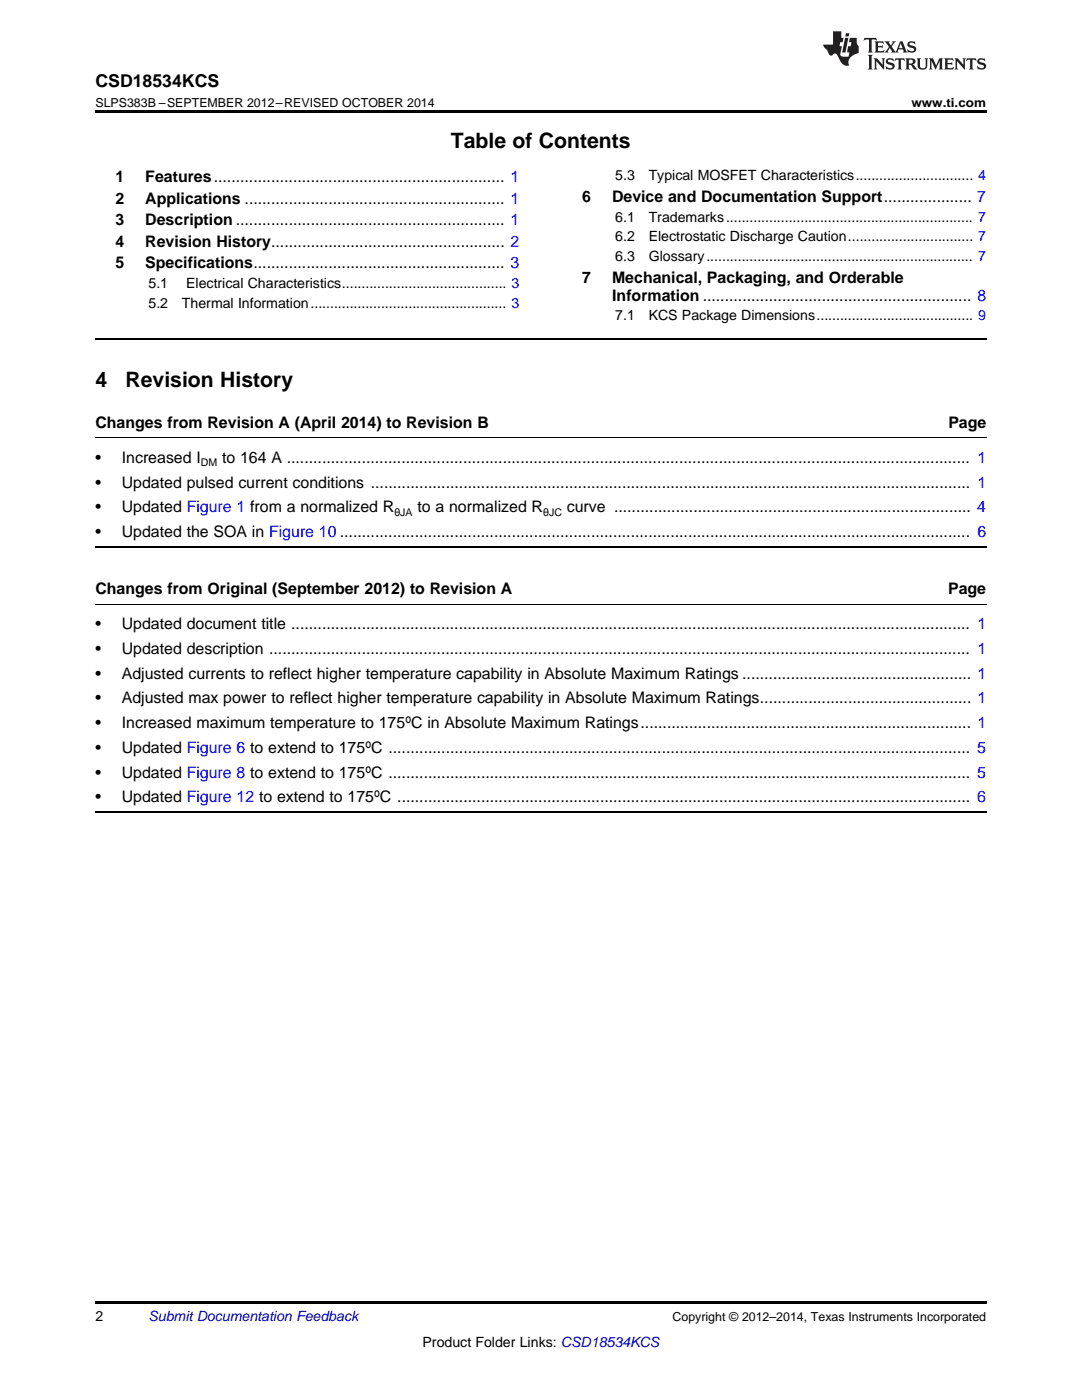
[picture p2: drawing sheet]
<svg xmlns="http://www.w3.org/2000/svg" width="216mm" height="279mm" viewBox="0 0 216 279" stroke-linecap="round" stroke-linejoin="round" font-family="sans-serif">
<defs><g id="words">
<g font-size="4.2">
<text x="90" y="29.6">Table of Contents</text>
<text x="19" y="77.2">4</text>
<text x="25" y="77.2">Revision History</text>
</g>
<text font-size="3.5" x="19" y="17.3">CSD18534KCS</text>
<g font-size="3.2">
<text x="23" y="36.3">1</text>
<text x="23" y="40.6">2</text>
<text x="29" y="36.3">Features.................................................................. 1</text>
<text x="29" y="40.6">Applications ........................................................... 1</text>
<text x="116.2" y="40.3">6</text>
<text x="122.1" y="40.3">Device and Documentation Support.................... 7</text>
<text x="23" y="44.9">3</text>
<text x="29" y="44.9">Description ............................................................. 1</text>
<text x="23" y="49.2">4</text>
<text x="23" y="53.6">5</text>
<text x="29" y="49.2">Revision History..................................................... 2</text>
<text x="29" y="53.6">Specifications......................................................... 3</text>
<text x="116.2" y="56.4">7</text>
<text x="122.1" y="56.4">Mechanical, Packaging, and Orderable</text>
<text x="122.2" y="60">Information ............................................................. 8</text>
<text x="19" y="85.3">Changes from Revision A (April 2014) to Revision B</text>
<text x="189.2" y="85.3">Page</text>
<text x="19" y="92.4">•</text>
<text x="24.3" y="92.4">Increased I</text>
<text x="44.3" y="92.4">to 164 A ........................................................................................................................................................... 1</text>
<text x="19" y="97.3">•</text>
<text x="24.3" y="97.3">Updated pulsed current conditions ........................................................................................................................................ 1</text>
<text x="19" y="102.3">•</text>
<text x="19" y="107.2">•</text>
<text x="24.3" y="102.3">Updated Figure 1 from a normalized R</text>
<text x="24.3" y="107.2">Updated the SOA in Figure 10 ............................................................................................................................................... 6</text>
<text x="83.3" y="102.3">to a normalized R</text>
<text x="113.1" y="102.3">curve ................................................................................. 4</text>
<text x="19" y="118.5">Changes from Original (September 2012) to Revision A</text>
<text x="189.2" y="118.5">Page</text>
<text x="19" y="125.6">•</text>
<text x="24.3" y="125.6">Updated document title .......................................................................................................................................................... 1</text>
<text x="19" y="130.5">•</text>
<text x="24.3" y="130.5">Updated description ............................................................................................................................................................... 1</text>
<text x="19" y="135.4">•</text>
<text x="24.3" y="135.4">Adjusted currents to reflect higher temperature capability in Absolute Maximum Ratings .................................................... 1</text>
<text x="19" y="140.4">•</text>
<text x="24.3" y="140.4">Adjusted max power to reflect higher temperature capability in Absolute Maximum Ratings................................................ 1</text>
<text x="19" y="145.3">•</text>
<text x="24.3" y="145.3">Increased maximum temperature to 175ºC in Absolute Maximum Ratings........................................................................... 1</text>
<text x="19" y="150.2">•</text>
<text x="19" y="155.2">•</text>
<text x="24.3" y="150.2">Updated Figure 6 to extend to 175ºC .................................................................................................................................... 5</text>
<text x="24.3" y="155.2">Updated Figure 8 to extend to 175ºC .................................................................................................................................... 5</text>
<text x="19" y="160.1">•</text>
<text x="24.3" y="160.1">Updated Figure 12 to extend to 175ºC .................................................................................................................................. 6</text>
</g>
<g font-size="2.8">
<text x="122.8" y="36">5.3</text>
<text x="129.4" y="36">Typical MOSFET Characteristics.............................. 4</text>
<text x="122.8" y="44.2">6.1</text>
<text x="129.4" y="44.2">Trademarks............................................................... 7</text>
<text x="122.8" y="48.2">6.2</text>
<text x="122.8" y="52.1">6.3</text>
<text x="129.4" y="48.2">Electrostatic Discharge Caution................................ 7</text>
<text x="129.4" y="52.1">Glossary.................................................................... 7</text>
<text x="29.6" y="57.5">5.1</text>
<text x="37.2" y="57.5">Electrical Characteristics.......................................... 3</text>
<text x="29.6" y="61.5">5.2</text>
<text x="36.3" y="61.5">Thermal Information.................................................. 3</text>
<text x="122.8" y="63.9">7.1</text>
<text x="129.4" y="63.9">KCS Package Dimensions........................................ 9</text>
<text x="19" y="263.6">2</text>
<text x="84.3" y="268.9">Product Folder Links: CSD18534KCS</text>
</g>
<text font-size="2.8" fill="#0000c8" x="29.6" y="263.6">Submit Documentation Feedback</text>
<g font-size="2.5">
<text x="19" y="21.4">SLPS383B –SEPTEMBER 2012–REVISED OCTOBER 2014</text>
<text x="181.9" y="21.4">www.ti.com</text>
<text x="134.2" y="263.6">Copyright © 2012–2014, Texas Instruments Incorporated</text>
</g>
<g font-size="2.1">
<text x="40.1" y="93">DM</text>
<text x="78.7" y="102.9">θJA</text>
<text x="108.4" y="102.9">θJC</text>
</g>
</g></defs>
<path d="M19 22h177.8v.5h-177.8zM19 259.7h177.8v.5h-177.8z" fill="#000"/>
<path d="M19 67.6h177.8M19 109.1h177.8M19 162.1h177.8" fill="none" stroke="#000" stroke-width=".35"/>
<path d="M19 87.4h177.8M19 120.6h177.8" fill="none" stroke="#000" stroke-width=".2"/>
<g fill="#231f20">
<path d="M172.5 7.6l-.1 .5 .4-.2h.6v.1v2.1l-.2 .4h.9l-.2-.4v-2.1l.1-.1h.5l.5 .2-.2-.5zM174.5 8.3l.2 .3v1.5l-.2 .4h1.8l.2-.6a1.04 1.04 0 0 1-1.3 .2v-.7h.6l.3 .2v-.6l-.3 .2h-.6v-.6l.8-.1 .4 .3-.2-.5zM176.5 8.3l.9 1.1-.9 1.1h.8l-.2-.2 .4-.7 .5 .7-.2 .2h1.5l-.2-.2 .2-.4h.9l.1 .4-.2 .2h1l-.3-.3-.7-1.9h-.5l-.9 2-.8-1 .9-1h-.8l.1 .3-.4 .5-.3-.6 .1-.2zM179.7 8.6l.4 1h-.7zM181.3 8.4a.63 .63 0 0 0-.2 .7 .63 .63 0 0 0 .6 .4l.6 .2 .1 .2a.75 .75 0 0 1-.7 .4 .75 .75 0 0 1-.6-.5l.1 .7 .1-.1a1.11 1.11 0 0 0 1.5-.6 1.13 1.13 0 0 0-1.2-.8l-.1-.4a1.04 1.04 0 0 1 1.2 .2l-.2-.5-.2 .1-.4-.2zM173.2 10.9l.2 .4v2.2l-.2 .4h1l-.3-.4v-2.2l.3-.4zM174.3 11.6l.3 .4v1.5l-.3 .4h.8l-.2-.4v-1.3l1.5 1.7v-1.9l.2-.4h-.7l.2 .4v.9l-1.1-1.3zM177 11.8a.62 .62 0 0 0-.2 .7 .62 .62 0 0 0 .6 .4l.6 .1 .1 .3a.76 .76 0 0 1-.7 .3 .76 .76 0 0 1-.7-.4l.2 .7 .1-.1a1.11 1.11 0 0 0 1.5-.6 1.13 1.13 0 0 0-1.2-.8l-.1-.4a1.04 1.04 0 0 1 1.2 .2l-.2-.6-.2 .1-.5-.1zM178.7 11.6l-.2 .6a.61 .61 0 0 1 .8-.3v1.6l-.2 .4h.9l-.2-.4v-1.6a.63 .63 0 0 1 .7 .3l-.1-.6zM180.6 11.6l.3 .4v1.5l-.3 .4h1l-.2-.2-.1-.8 .6 .2a.76 .76 0 0 0 1.2 .7l-1-1a.58 .58 0 0 0 .6-.5 .58 .58 0 0 0-.5-.6zM181.4 11.9h.1a.45 .45 0 0 1 .5 .1 .45 .45 0 0 1 .1 .5l-.8 .2zM182.9 11.6l.2 .2a2.17 2.17 0 0 0 .3 1.9 .99 .99 0 0 0 1.6-.6v-1.1l.2-.4h-.7l.2 .2a1.92 1.92 0 0 1-.2 1.8 .6 .6 0 0 1-.9-.5v-1.1l.2-.4zM185.4 11.6l.2 .4v1.5l-.2 .4h.7l-.2-.4v-1.4l.8 1.8 .8-1.8v1.4l-.2 .4h.9l-.2-.4v-1.5l.2-.4h-.8l-.6 1.5-.6-1.5zM188.4 11.6l.2 .4v1.5l-.2 .4h1.8l.1-.6a1.04 1.04 0 0 1-1.2 .1v-.6h.5l.4 .2v-.6l-.4 .2h-.5v-.7h.8l.3 .3-.1-.6zM190.5 11.6l.2 .4v1.5l-.2 .4h.7l-.2-.4v-1.3l1.5 1.7v-1.9l.2-.4h-.7l.2 .4v.9l-1.1-1.3zM192.9 11.6l-.1 .6a.61 .61 0 0 1 .7-.3l.1 1.6-.3 .4h1l-.3-.4 .1-1.6a.63 .63 0 0 1 .7 .3l-.1-.6zM195.2 11.8a.62 .62 0 0 0-.2 .7 .62 .62 0 0 0 .6 .4l.6 .1 .1 .3a.76 .76 0 0 1-.7 .3 .76 .76 0 0 1-.6-.4l.1 .7 .1-.1a1.11 1.11 0 0 0 1.6-.6 1.13 1.13 0 0 0-1.3-.8l-.1-.4a1.04 1.04 0 0 1 1.2 .2l-.1-.6-.2 .1-.5-.1z"/>
<path d="M166.2 6.3v2.6h-1.9v.4l.8 .9a.91 .91 0 0 0 1 .8 .56 .56 0 0 1 .5-.3 .56 .56 0 0 1 .5 .3l.4 .8a1.53 1.53 0 0 0 1.9 1.2 1.54 1.54 0 0 1 1-2.1l.9-.3v-1.4a1.52 1.52 0 0 1-.4-1.6h-1.3l-.2 .8h.5l-.2 .8h-.5l-.1 1v.2l.4 .1-.2 .8a1.93 1.93 0 0 1-1.6-.3l.3-1.8h-.5l.2-.8h.4l.2-.8h-.4v-1.3zM168.6 7.6l-.6 2.9h.7l.6-2.9zM168.8 6.6l-.1 .7h.6l.2-.7z"/>
</g>
<use href="#words"/>
</svg>
